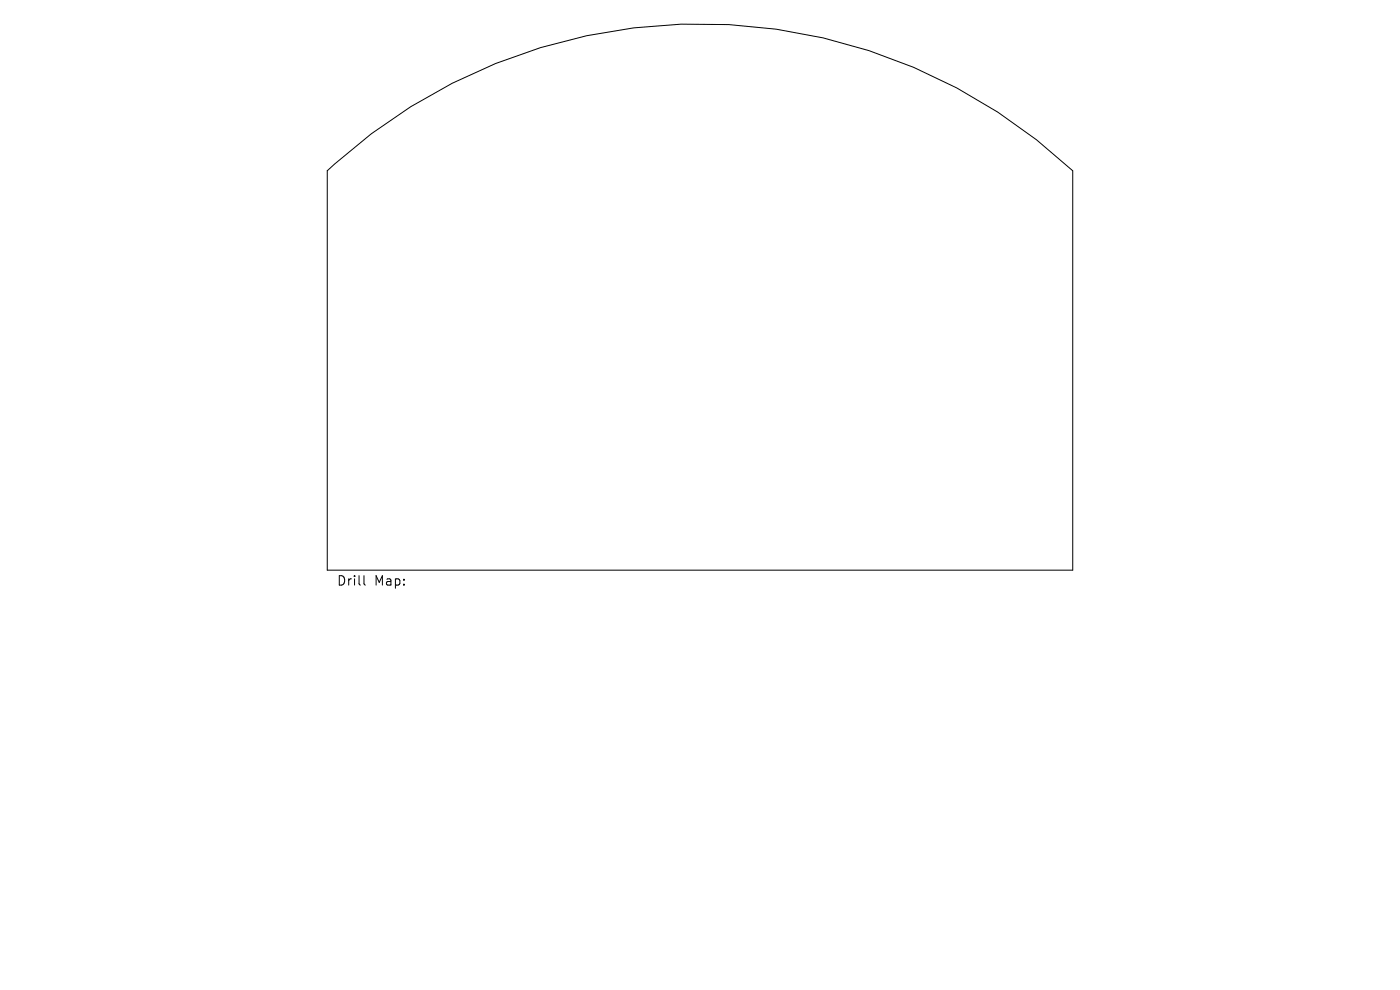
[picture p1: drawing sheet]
<svg xmlns="http://www.w3.org/2000/svg" width="297mm" height="210mm" viewBox="0 0 297 210" stroke-linecap="round" stroke-linejoin="round" font-family="sans-serif">
<defs><g id="words">
<g font-size="2.8">
<text x="71.4" y="124.5">Drill</text>
<text x="79.4" y="124.5">Map:</text>
</g>
</g></defs>
<path d="M69.4 36.2a115.9 115.9 0 0 1 158.2 0v84.7h-158.2zM77.2 122.1v1.7l.3 .3" fill="none" stroke="#000" stroke-width=".21"/>
<use href="#words"/>
</svg>
